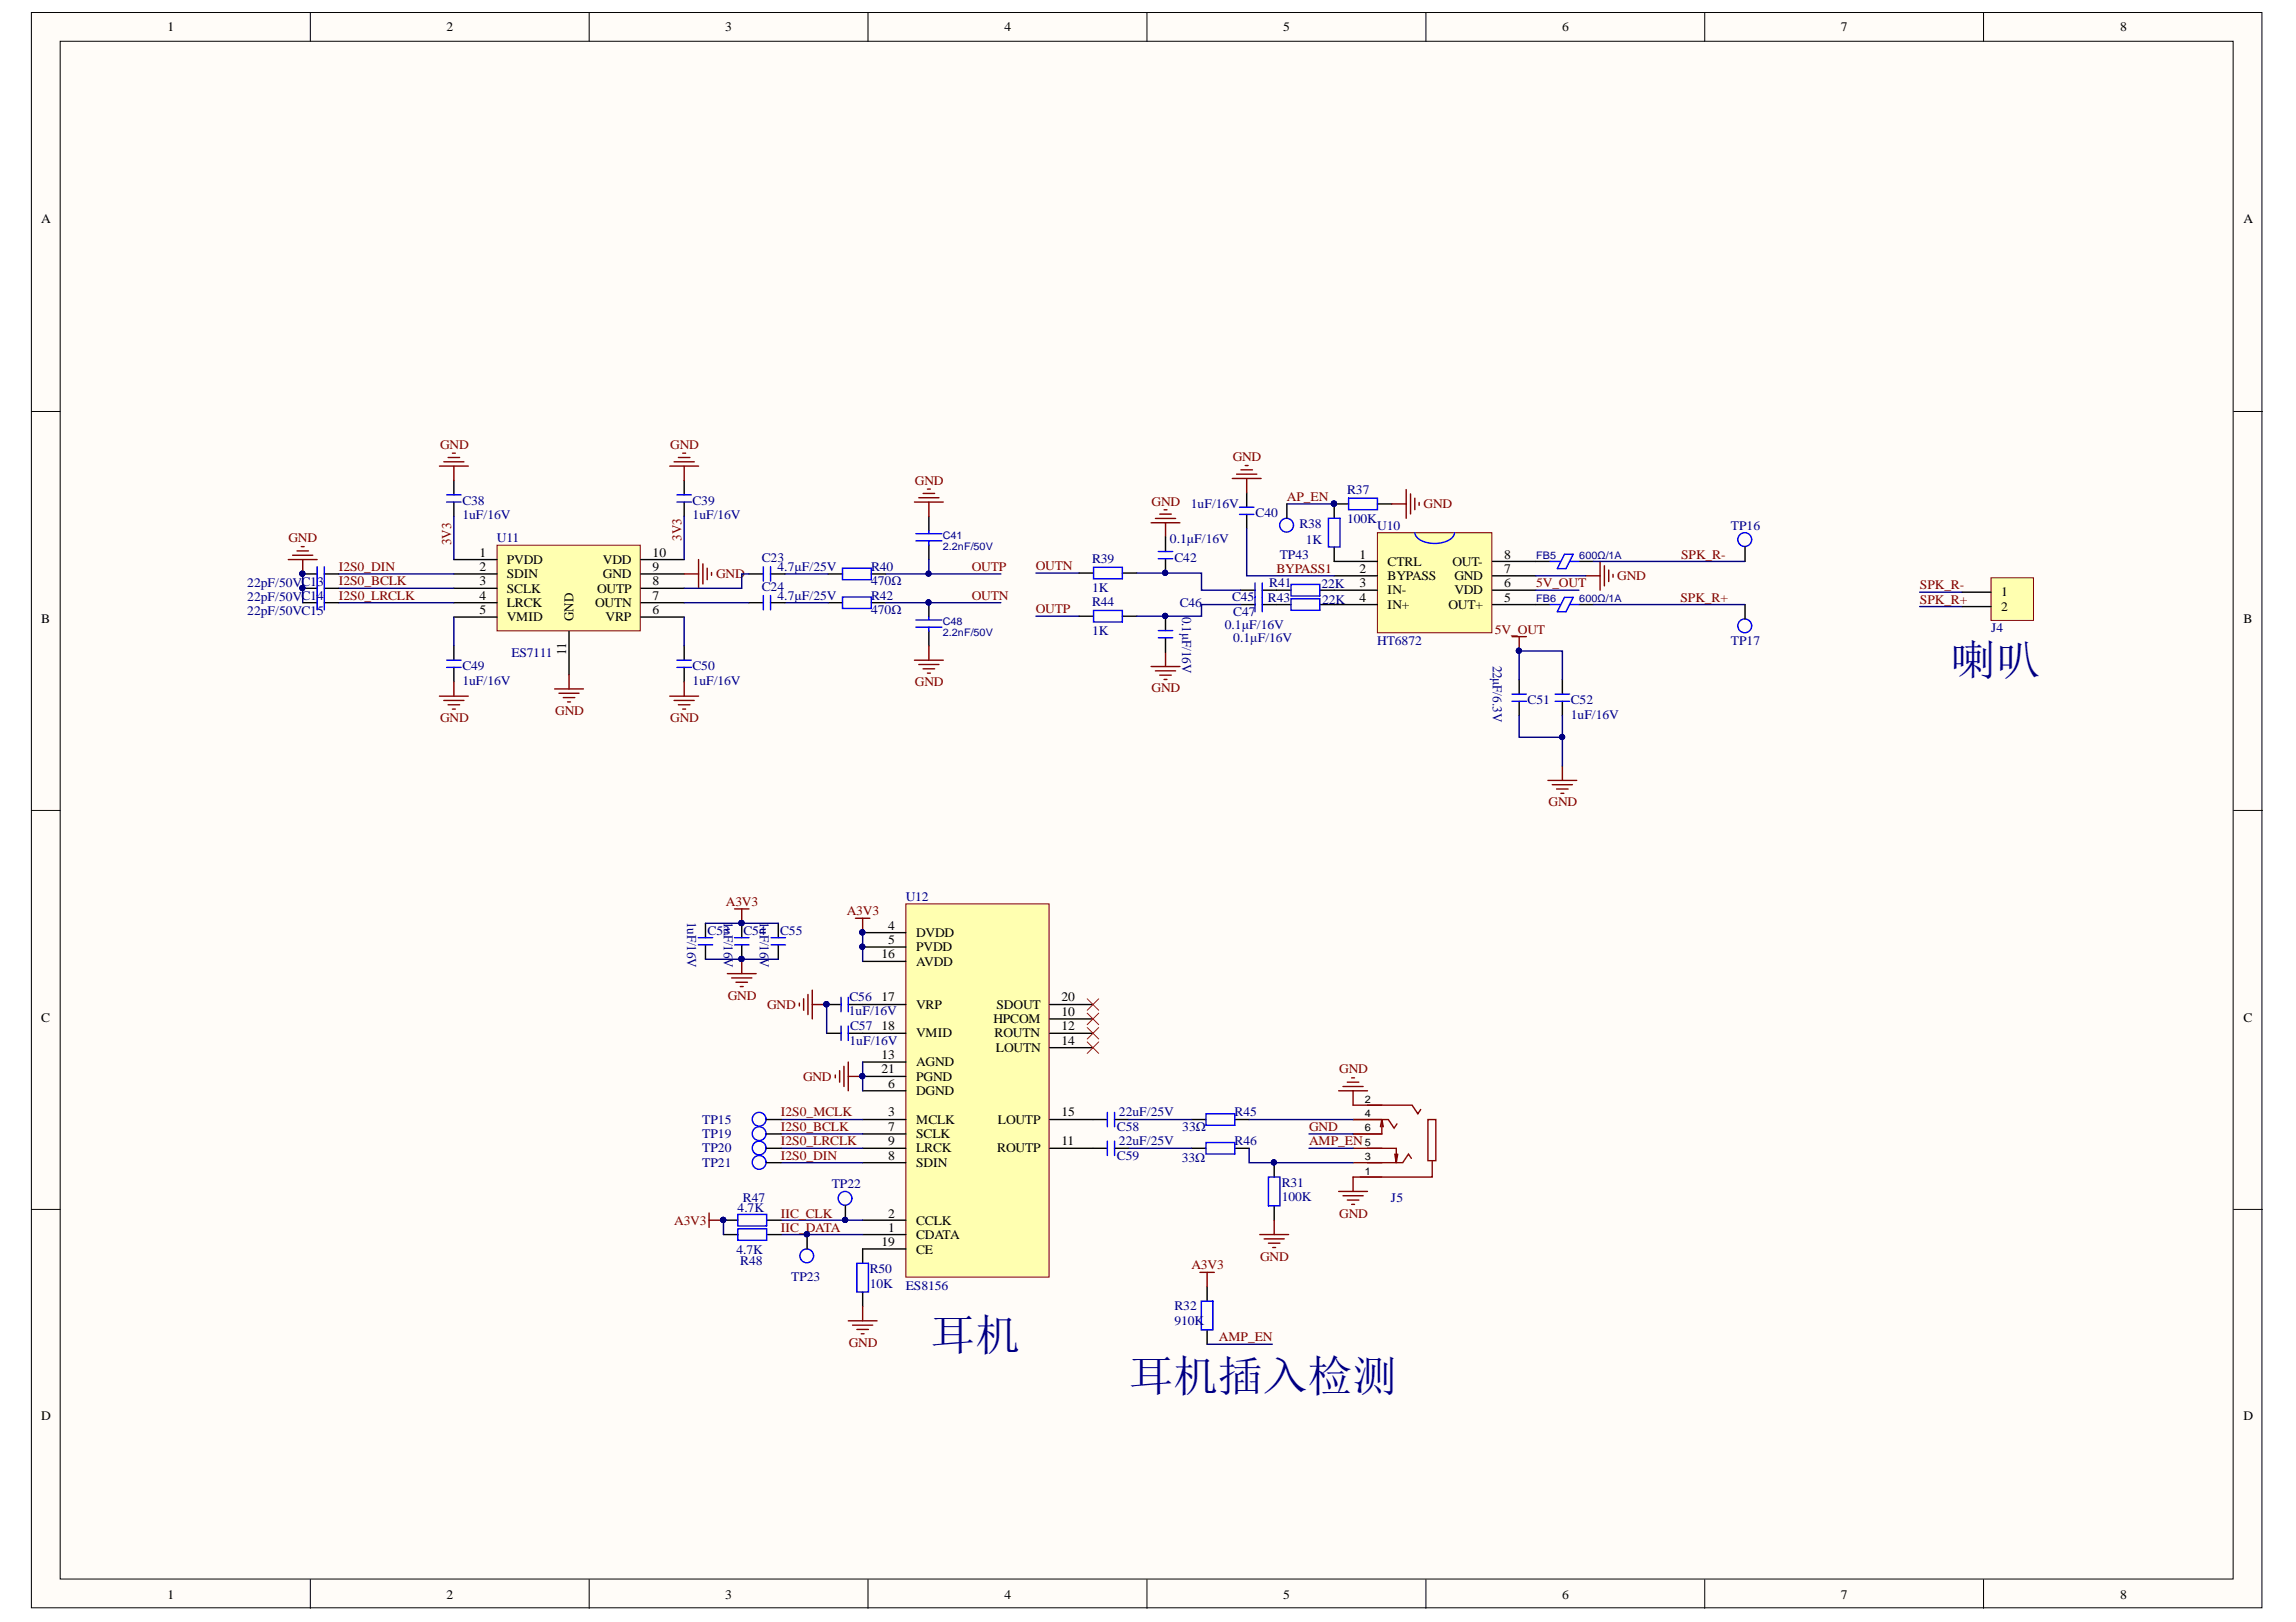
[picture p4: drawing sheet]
<svg xmlns="http://www.w3.org/2000/svg" width="297mm" height="210mm" viewBox="0 0 297 210" stroke-linecap="round" stroke-linejoin="round" font-family="sans-serif">
<defs><g id="words">
<g font-size="5.6" fill="#000080">
<text x="252.4" y="87.3">喇叭</text>
<text x="120.4" y="174.7">耳机</text>
<text x="146" y="180">耳机插入检测</text>
</g>
<g font-size="1.8" fill="#800000">
<text x="58.4" y="70.6" transform="rotate(-90 58.4 70.6)">3V3</text>
<text x="88.2" y="70" transform="rotate(-90 88.2 70)">3V3</text>
</g>
<g font-size="1.8">
<text x="74.2" y="80.4" transform="rotate(-90 74.2 80.4)">GND</text>
<text x="73.3" y="84.8" transform="rotate(-90 73.3 84.8)">11</text>
</g>
<g font-size="1.8" fill="#000080">
<text x="153" y="79.8" transform="rotate(90 153 79.8)">0.1μF/16V</text>
<text x="193.1" y="86.1" transform="rotate(90 193.1 86.1)">22μF/6.3V</text>
<text x="88.9" y="119.3" transform="rotate(90 88.9 119.3)">1uF/16V</text>
<text x="93.7" y="119.3" transform="rotate(90 93.7 119.3)">1uF/16V</text>
<text x="98.3" y="119.3" transform="rotate(90 98.3 119.3)">1uF/16V</text>
</g>
<g font-size="1.7">
<text x="21.7" y="4.1">1</text>
<text x="57.8" y="4.1">2</text>
<text x="93.8" y="4.1">3</text>
<text x="129.9" y="4.1">4</text>
<text x="166" y="4.1">5</text>
<text x="202.1" y="4.1">6</text>
<text x="238.2" y="4.1">7</text>
<text x="274.3" y="4.1">8</text>
<text x="5.3" y="28.9">A</text>
<text x="290.3" y="28.9">A</text>
<text x="62" y="73.9">2</text>
<text x="62" y="72">1</text>
<text x="62" y="77.6">4</text>
<text x="62" y="75.7">3</text>
<text x="65.6" y="74.8">SDIN</text>
<text x="65.6" y="73">PVDD</text>
<text x="65.6" y="76.7">SCLK</text>
<text x="77.2" y="76.7">OUTP</text>
<text x="78" y="74.8">GND</text>
<text x="78" y="73">VDD</text>
<text x="84.4" y="75.7">8</text>
<text x="84.4" y="73.9">9</text>
<text x="84.4" y="77.6">7</text>
<text x="84.4" y="72">10</text>
<text x="175.9" y="72.3">1</text>
<text x="175.9" y="74.1">2</text>
<text x="175.9" y="76">3</text>
<text x="175.9" y="77.9">4</text>
<text x="179.5" y="73.2">CTRL</text>
<text x="179.5" y="75.1">BYPASS</text>
<text x="179.5" y="76.9">IN-</text>
<text x="187.9" y="73.2">OUT-</text>
<text x="188.2" y="76.9">VDD</text>
<text x="188.2" y="75.1">GND</text>
<text x="194.6" y="77.9">5</text>
<text x="194.6" y="76">6</text>
<text x="194.6" y="74.1">7</text>
<text x="194.6" y="72.3">8</text>
<text x="258.9" y="77.2">1</text>
<text x="5.3" y="80.6">B</text>
<text x="62" y="79.5">5</text>
<text x="65.6" y="78.5">LRCK</text>
<text x="65.6" y="80.4">VMID</text>
<text x="77" y="78.5">OUTN</text>
<text x="78.3" y="80.4">VRP</text>
<text x="84.4" y="79.5">6</text>
<text x="179.5" y="78.8">IN+</text>
<text x="187.4" y="78.8">OUT+</text>
<text x="258.9" y="79">2</text>
<text x="290.3" y="80.6">B</text>
<text x="114" y="124">16</text>
<text x="114.9" y="120.3">4</text>
<text x="114.9" y="122.2">5</text>
<text x="118.5" y="121.2">DVDD</text>
<text x="118.5" y="123.1">PVDD</text>
<text x="118.5" y="124.9">AVDD</text>
<text x="114" y="129.6">17</text>
<text x="118.5" y="130.5">VRP</text>
<text x="128.9" y="130.5">SDOUT</text>
<text x="137.3" y="131.5">10</text>
<text x="137.3" y="129.6">20</text>
<text x="5.3" y="132.2">C</text>
<text x="114" y="137">13</text>
<text x="114" y="133.3">18</text>
<text x="118.5" y="138">AGND</text>
<text x="118.5" y="134.2">VMID</text>
<text x="128.5" y="132.4">HPCOM</text>
<text x="128.7" y="134.2">ROUTN</text>
<text x="128.8" y="136.1">LOUTN</text>
<text x="137.3" y="133.3">12</text>
<text x="137.3" y="135.2">14</text>
<text x="290.3" y="132.2">C</text>
<text x="114" y="138.9">21</text>
<text x="114.9" y="140.8">6</text>
<text x="118.5" y="141.7">DGND</text>
<text x="118.5" y="139.8">PGND</text>
<text x="114.9" y="144.5">3</text>
<text x="114.9" y="146.3">7</text>
<text x="114.9" y="148.2">9</text>
<text x="118.5" y="145.4">MCLK</text>
<text x="118.5" y="147.3">SCLK</text>
<text x="118.5" y="149.1">LRCK</text>
<text x="129" y="149.1">ROUTP</text>
<text x="129.1" y="145.4">LOUTP</text>
<text x="137.3" y="148.2">11</text>
<text x="137.3" y="144.5">15</text>
<text x="114.9" y="150.1">8</text>
<text x="118.5" y="151">SDIN</text>
<text x="114" y="161.3">19</text>
<text x="114.9" y="159.4">1</text>
<text x="114.9" y="157.6">2</text>
<text x="118.5" y="160.4">CDATA</text>
<text x="118.5" y="158.5">CCLK</text>
<text x="118.5" y="162.2">CE</text>
<text x="5.3" y="183.8">D</text>
<text x="290.3" y="183.8">D</text>
<text x="21.7" y="206.9">1</text>
<text x="57.8" y="206.9">2</text>
<text x="93.8" y="206.9">3</text>
<text x="129.9" y="206.9">4</text>
<text x="166" y="206.9">5</text>
<text x="202.1" y="206.9">6</text>
<text x="238.2" y="206.9">7</text>
<text x="274.3" y="206.9">8</text>
</g>
<g font-size="1.7" fill="#800000">
<text x="56.9" y="58.1">GND</text>
<text x="86.7" y="58.1">GND</text>
<text x="159.5" y="59.7">GND</text>
<text x="118.4" y="62.7">GND</text>
<text x="149" y="65.4">GND</text>
<text x="166.5" y="64.8">AP_EN</text>
<text x="184.2" y="65.8">GND</text>
<text x="37.3" y="70.2">GND</text>
<text x="43.8" y="75.7">I2S0_BCLK</text>
<text x="43.8" y="77.6">I2S0_LRCLK</text>
<text x="43.8" y="73.9">I2S0_DIN</text>
<text x="92.6" y="74.8">GND</text>
<text x="125.7" y="73.9">OUTP</text>
<text x="125.7" y="77.6">OUTN</text>
<text x="134" y="73.8">OUTN</text>
<text x="165.1" y="74.1">BYPASS1</text>
<text x="198.7" y="76">5V_OUT</text>
<text x="209.2" y="75.1">GND</text>
<text x="217.4" y="77.9">SPK_R+</text>
<text x="217.5" y="72.3">SPK_R-</text>
<text x="248.4" y="76.3">SPK_R-</text>
<text x="134" y="79.4">OUTP</text>
<text x="193.4" y="82">5V_OUT</text>
<text x="248.4" y="78.1">SPK_R+</text>
<text x="118.4" y="88.8">GND</text>
<text x="149" y="89.6">GND</text>
<text x="56.9" y="93.4">GND</text>
<text x="71.8" y="92.5">GND</text>
<text x="86.7" y="93.4">GND</text>
<text x="200.3" y="104.3">GND</text>
<text x="93.9" y="117.3">A3V3</text>
<text x="109.6" y="118.4">A3V3</text>
<text x="94.2" y="129.3">GND</text>
<text x="99.2" y="130.5">GND</text>
<text x="103.9" y="139.8">GND</text>
<text x="173.3" y="138.9">GND</text>
<text x="101" y="146.3">I2S0_BCLK</text>
<text x="101" y="148.2">I2S0_LRCLK</text>
<text x="101" y="144.5">I2S0_MCLK</text>
<text x="169.4" y="146.3">GND</text>
<text x="169.4" y="148.2">AMP_EN</text>
<text x="101" y="150.1">I2S0_DIN</text>
<text x="87.2" y="158.5">A3V3</text>
<text x="101" y="157.6">IIC_CLK</text>
<text x="101" y="159.4">IIC_DATA</text>
<text x="173.3" y="157.6">GND</text>
<text x="154.1" y="164.3">A3V3</text>
<text x="163" y="163.2">GND</text>
<text x="157.7" y="173.6">AMP_EN</text>
<text x="109.8" y="174.3">GND</text>
</g>
<g font-size="1.7" fill="#000080">
<text x="59.8" y="65.3">C38</text>
<text x="89.6" y="65.3">C39</text>
<text x="154.1" y="65.7">1uF/16V</text>
<text x="174.3" y="63.9">R37</text>
<text x="59.8" y="67.2">1uF/16V</text>
<text x="64.3" y="70.2">U11</text>
<text x="89.6" y="67.2">1uF/16V</text>
<text x="151.4" y="70.3">0.1μF/16V</text>
<text x="162.4" y="67">C40</text>
<text x="168.1" y="68.4">R38</text>
<text x="168.9" y="70.4">1K</text>
<text x="174.3" y="67.6">100K</text>
<text x="178.2" y="68.6">U10</text>
<text x="223.9" y="68.6">TP16</text>
<text x="32" y="77.8">22pF/50VC14</text>
<text x="32" y="75.9">22pF/50VC13</text>
<text x="98.6" y="76.5">C24</text>
<text x="98.6" y="72.8">C23</text>
<text x="100.6" y="77.6">4.7μF/25V</text>
<text x="100.6" y="73.9">4.7μF/25V</text>
<text x="112.7" y="73.9">R40</text>
<text x="112.7" y="75.7">470Ω</text>
<text x="112.7" y="77.6">R42</text>
<text x="141.3" y="72.9">R39</text>
<text x="141.3" y="76.6">1K</text>
<text x="151.9" y="72.7">C42</text>
<text x="159.4" y="77.8">C45</text>
<text x="164" y="77.9">R43</text>
<text x="164.2" y="76">R41</text>
<text x="165.6" y="72.3">TP43</text>
<text x="171" y="76.1">22K</text>
<text x="32" y="79.6">22pF/50VC15</text>
<text x="112.7" y="79.5">470Ω</text>
<text x="141.3" y="78.5">R44</text>
<text x="141.3" y="82.2">1K</text>
<text x="152.6" y="78.5">C46</text>
<text x="158.5" y="81.4">0.1μF/16V</text>
<text x="159.6" y="79.7">C47</text>
<text x="159.6" y="83">0.1μF/16V</text>
<text x="171.1" y="78.1">22K</text>
<text x="178.2" y="83.4">HT6872</text>
<text x="223.9" y="83.4">TP17</text>
<text x="257.6" y="81.8">J4</text>
<text x="59.8" y="86.7">C49</text>
<text x="59.8" y="88.6">1uF/16V</text>
<text x="66.2" y="85">ES7111</text>
<text x="89.6" y="86.7">C50</text>
<text x="89.6" y="88.6">1uF/16V</text>
<text x="197.6" y="91.1">C51</text>
<text x="203.2" y="91.1">C52</text>
<text x="203.2" y="93">1uF/16V</text>
<text x="117.2" y="116.6">U12</text>
<text x="91.5" y="121">C53</text>
<text x="96.2" y="121">C54</text>
<text x="100.9" y="121">C55</text>
<text x="109.8" y="131.4">1uF/16V</text>
<text x="109.9" y="129.6">C56</text>
<text x="109.9" y="135.2">1uF/16V</text>
<text x="110" y="133.3">C57</text>
<text x="90.9" y="145.4">TP15</text>
<text x="90.9" y="147.3">TP19</text>
<text x="90.9" y="149.1">TP20</text>
<text x="144.5" y="146.3">C58</text>
<text x="144.8" y="144.4">22uF/25V</text>
<text x="144.8" y="148.1">22uF/25V</text>
<text x="153" y="146.3">33Ω</text>
<text x="159.7" y="144.5">R45</text>
<text x="159.7" y="148.2">R46</text>
<text x="90.9" y="151">TP21</text>
<text x="96.1" y="155.6">R47</text>
<text x="107.6" y="153.8">TP22</text>
<text x="144.5" y="150.1">C59</text>
<text x="152.9" y="150.4">33Ω</text>
<text x="165.8" y="153.6">R31</text>
<text x="165.8" y="155.5">100K</text>
<text x="179.9" y="155.6">J5</text>
<text x="95.4" y="156.9">4.7K</text>
<text x="95.3" y="162.2">4.7K</text>
<text x="95.8" y="163.8">R48</text>
<text x="102.4" y="165.8">TP23</text>
<text x="112.5" y="164.8">R50</text>
<text x="112.5" y="166.6">10K</text>
<text x="117.2" y="166.9">ES8156</text>
<text x="151.9" y="169.6">R32</text>
<text x="151.9" y="171.4">910K</text>
</g>
<g font-size="1.4" fill="#000080">
<text x="122" y="69.7">C41</text>
<text x="122" y="71.2">2.2nF/50V</text>
<text x="198.7" y="72.4">FB5</text>
<text x="198.7" y="77.9">FB6</text>
<text x="204.3" y="72.4">600Ω/1A</text>
<text x="204.3" y="77.9">600Ω/1A</text>
<text x="122" y="80.9">C48</text>
<text x="122" y="82.3">2.2nF/50V</text>
</g>
<g font-size="1.4">
<text x="176.6" y="142.7">2</text>
<text x="176.6" y="144.6">4</text>
<text x="176.6" y="148.3">5</text>
<text x="176.6" y="146.4">6</text>
<text x="176.6" y="152">1</text>
<text x="176.6" y="150.1">3</text>
</g>
</g></defs>
<g fill="#fffcf8" stroke="#000" stroke-width=".13">
<path d="M4.1 1.6h288.5v206.5h-288.5z"/>
<path d="M7.8 5.3h281.1v199h-281.1z"/>
</g>
<g fill="none" stroke="#000" stroke-width=".13">
<path d="M40.2 1.6v3.7M76.2 1.6v3.7M112.3 1.6v3.7M148.4 1.6v3.7M184.5 1.6v3.7M220.5 1.6v3.7M256.6 1.6v3.7M4.1 53.2h3.7M289 53.2h3.7M4.1 104.9h3.7M289 104.9h3.7M4.1 156.5h3.7"/>
<path d="M289 156.5h3.7M40.2 204.4v3.7M76.2 204.4v3.7M112.3 204.4v3.7M148.4 204.4v3.7M184.5 204.4v3.7M220.5 204.4v3.7M256.6 204.4v3.7"/>
</g>
<path d="M161.3 63.8v1.8M161.3 66.6v1.8M196.5 88v1.8M196.5 90.8v1.8M202.1 88v1.8M202.1 90.8v1.8" fill="none" stroke="#000" stroke-width=".18"/>
<path d="M160.4 66.6h1.8M160.4 65.6h1.8M195.6 89.8h1.9M195.6 90.8h1.9M201.2 89.8h1.9M201.2 90.8h1.9" fill="none" stroke="#00f" stroke-width=".18"/>
<path d="M202.1 99.1v1.9M200.3 101h3.7M200.8 101.5h2.6M201.4 102.1h1.5M201.9 102.7h.4" fill="none" stroke="#800000" stroke-width=".18"/>
<path d="M178.2 68.9h14.8v13h-14.8z" fill="#ffffb0" stroke="#800000" stroke-width=".13"/>
<g fill="none" stroke="#000" stroke-width=".18">
<path d="M160.5 76.4h1.9M160.5 78.2h1.9M163.3 76.4h3.7M163.3 78.2h3.7M170.7 76.4h7.5M170.7 78.2h7.5M172.6 70.8v1.9h5.6M172.6 74.5h5.6M174.5 65.2h-1.9v1.9M178.2 65.2h1.9M193.1 72.7h7.4M193.1 74.5h5.6"/>
<path d="M193.1 76.4h5.6M193.1 78.2h7.4M204.3 72.7h1.8M204.3 78.2h1.8M225.8 70.8v1.9M225.8 78.2v1.9"/>
</g>
<g fill="none" stroke="#00f" stroke-width=".18">
<path d="M162.4 75.4v3.8M163.3 75.4v3.8M167 75.6h3.7v1.5h-3.7zM167 77.5h3.7v1.5h-3.7zM171.9 67.1h1.5v3.7h-1.5zM174.5 64.5h3.7v1.5h-3.7zM188.2 68.9a1.57 1.57 0 0 1-1.3 1.2 3.9 3.9 0 0 1-3.5-.4l-.3-.4-.1-.4"/>
<circle cx="225.7" cy="69.8" r=".89"/>
<circle cx="225.7" cy="81" r=".89"/>
</g>
<path d="M148.9 67.6h3.7M149.5 67.1h2.6M150 66.5h1.5M150.6 66h.4M150.8 67.6v1.9M205.1 74.5h1.9M207 72.7v3.7M207.6 73.2v2.6M208.1 73.8v1.5M208.7 74.3v.4M195.6 82.4h1.9M196.5 82.4v1.8" fill="none" stroke="#800000" stroke-width=".18"/>
<path d="M200.5 72.7h1.3M200.5 78.2h1.3M202.4 71.7h1.1l-.9 1.9h-1.1zM202.4 77.3h1.1l-.9 1.9h-1.1zM203.2 72.7h1.1M203.2 78.2h1.1" fill="none" stroke="#000bff" stroke-width=".18"/>
<g fill="#000080" stroke="#000080" stroke-width=".13">
<circle cx="172.6" cy="65.2" r=".34"/>
<circle cx="202.1" cy="95.4" r=".34"/>
<circle cx="196.5" cy="84.2" r=".33"/>
</g>
<path d="M134 79.7h5.6M198.7 76.4h5.6M196.5 92.6v2.8h5.6M196.5 88v-3.8h5.6v3.8M202.1 92.6v6.5" fill="none" stroke="#000080" stroke-width=".18"/>
<path d="M64.3 70.6h18.5v11h-18.5z" fill="#ffffb0" stroke="#800000" stroke-width=".13"/>
<g fill="none" stroke="#000" stroke-width=".18">
<path d="M58.7 74.3h5.6M58.7 76.1h5.6M58.7 79.9h5.6M58.7 72.4h5.6M58.7 78h5.6M58.7 62.2v1.8M58.7 65v1.8M82.9 74.3h5.6M82.9 76.1h5.6M82.9 79.9h5.6M82.9 72.4h5.6M82.9 78h5.6"/>
<path d="M88.5 62.2v1.8M88.5 65v1.8M107.1 74.3h1.9M107.1 78h1.9M112.7 74.3h1.9M112.7 78h1.9M120.2 66.8v1.9M120.2 70.6v1.8M120.2 78v1.9M139.6 74.2h1.9M139.6 79.7h1.9M145.2 74.2h1.9"/>
<path d="M145.2 79.7h1.9M150.8 69.5v1.9M150.8 72.3v1.9M150.8 79.7v1.9M58.7 83.6v1.8M58.7 86.4v1.8M73.6 81.7v5.6M88.5 83.6v1.8M88.5 86.4v1.8M120.2 81.7v1.9M150.8 82.5v1.9"/>
</g>
<g fill="none" stroke="#00f" stroke-width=".18">
<path d="M57.8 64h1.8M57.8 65h1.8M87.6 64h1.8M87.6 65h1.8M109 73.5h3.7v1.5h-3.7zM109 77.3h3.7v1.4h-3.7zM141.5 73.4h3.7v1.5h-3.7zM141.5 79h3.7v1.5h-3.7zM149.9 72.3h1.8M149.9 71.4h1.8M57.8 85.4h1.8M57.8 86.4h1.8"/>
<path d="M87.6 85.4h1.8M87.6 86.4h1.8M149.9 82.5h1.8M149.9 81.6h1.8"/>
</g>
<path d="M118.5 70h3.3M118.5 69.1h3.3M120.2 68.7v.4M120.2 70v.6M120.2 79.9v.3M118.5 81.2h3.3M118.5 80.2h3.3M120.2 81.2v.5" fill="none" stroke="#000bff" stroke-width=".18"/>
<g fill="none" stroke="#000080" stroke-width=".18">
<path d="M43.8 74.3h14.9M43.8 78h14.9M43.8 76.1h14.9M58.7 66.8v5.6M58.7 79.9v3.7M88.5 66.8v5.6M88.5 79.9v3.7M101.5 74.3h5.6M101.5 78h5.6M114.6 78h14.9M120.2 72.4v1.9h-5.6M120.2 74.3h9.3"/>
<path d="M134 74.2h5.6M147.1 74.2h8.3v2.2h5.1M160.5 78.2h-5.1v1.5h-8.3M161.3 68.4v6.1h11.3M166.5 65.2h6.1M198.7 74.5h6.4M206.1 72.7h19.7M206.1 78.2h19.7M248.3 76.6h5.6M248.3 78.5h5.6"/>
</g>
<g fill="#000080" stroke="#000080" stroke-width=".13">
<circle cx="120.1" cy="74.2" r=".33"/>
<circle cx="120.1" cy="78" r=".33"/>
<circle cx="150.7" cy="74.1" r=".33"/>
<circle cx="150.7" cy="79.7" r=".33"/>
<circle cx="172.6" cy="65.2" r=".34"/>
</g>
<g fill="none" stroke="#800000" stroke-width=".18">
<path d="M57.4 59.8h2.6M58 59.2h1.5M58.5 58.6h.4M87.2 59.8h2.6M87.8 59.2h1.5M88.3 58.6h.4M56.9 60.3h3.7M58.7 60.3v1.9M86.7 60.3h3.7M88.5 60.3v1.9M88.5 74.3h1.9M90.4 72.4v3.7"/>
<path d="M90.9 73v2.6M91.5 73.5v1.5M92.1 74.1v.4M118.3 65h3.7M118.9 64.4h2.6M119.4 63.9h1.5M120 63.3h.4M120.2 65v1.8M159.4 61.9h3.8M160 61.4h2.6M160.5 60.8h1.5M161.1 60.2h.4"/>
<path d="M161.3 61.9v1.9M180.1 65.2h1.8M181.9 63.4v3.7M182.5 63.9v2.6M183 64.5v1.5M183.6 65v.4M56.9 90.1h3.7M57.4 90.6h2.6M58 91.2h1.5M58.5 91.8h.4M58.7 88.2v1.9M71.8 89.2h3.7"/>
<path d="M72.3 89.7h2.6M72.9 90.3h1.5M73.4 90.8h.4M73.6 87.3v1.9M86.7 90.1h3.7M87.2 90.6h2.6M87.8 91.2h1.5M88.3 91.8h.4M88.5 88.2v1.9M118.3 85.4h3.7M118.9 86h2.6M119.4 86.6h1.5"/>
<path d="M120 87.1h.4M120.2 83.6v1.8M148.9 86.3h3.7M149.5 86.8h2.6M150 87.4h1.5M150.6 87.9h.4M150.8 84.4v1.9"/>
</g>
<path d="M117.2 117h18.5v48.3h-18.5z" fill="#ffffb0" stroke="#800000" stroke-width=".13"/>
<g fill="none" stroke="#000" stroke-width=".18">
<path d="M39.2 78h1.8M39.2 74.3h1.8M39.2 76.1h1.8M42 78h1.8M42 74.3h1.8M42 76.1h1.8M96.9 78h1.9M96.9 74.3h1.9M99.7 78h1.8M99.7 74.3h1.8M91.3 119.5v1.8M96 119.5v1.8"/>
<path d="M100.7 119.5v1.8M91.3 122.3v1.8M96 122.3v1.8M100.7 122.3v1.8M106.9 133.7h1.9M106.9 130h1.9M109.7 133.7h7.5M109.7 130h7.5M111.6 120.7h5.6M111.6 122.6h5.6M111.6 137.4h5.6M111.6 124.4h5.6"/>
<path d="M111.6 139.3h5.6M135.8 131.9h5.6M135.8 133.7h5.6M135.8 135.6h5.6M135.8 130h5.6M93.6 159.8h1.9M93.6 157.9h1.9M99.2 159.8h1.8M99.2 157.9h1.8M99.2 144.9h1.8M99.2 146.7h1.8M99.2 150.5h1.8"/>
<path d="M99.2 148.6h1.8M104.4 159.8v1.8M109.4 156v1.9M111.6 159.8h5.6M111.6 157.9h5.6M111.6 144.9h5.6M111.6 141.2h5.6M111.6 146.7h5.6M111.6 150.5h5.6M111.6 148.6h5.6M135.8 144.9h7.5M135.8 148.6h7.5"/>
<path d="M144.2 144.9h1.9M144.2 148.6h1.9M154.2 144.9h1.8M154.2 148.6h1.8M159.7 144.9h1.9M159.7 148.6h1.9M164.8 150.5v1.8M164.8 156v1.9M111.6 167.2v1.9M117.2 161.6h-5.6v1.9M156.2 166.5v1.9M156.2 172.1v1.9"/>
</g>
<g fill="#000080" stroke="#000080" stroke-width=".13">
<circle cx="111.6" cy="120.7" r=".33"/>
<circle cx="111.6" cy="122.5" r=".33"/>
<circle cx="111.6" cy="139.3" r=".33"/>
<circle cx="164.8" cy="150.4" r=".33"/>
<circle cx="95.9" cy="119.4" r=".34"/>
<circle cx="95.9" cy="124.1" r=".34"/>
<circle cx="106.9" cy="130" r=".34"/>
<circle cx="109.3" cy="157.9" r=".34"/>
<circle cx="104.4" cy="159.7" r=".34"/>
<circle cx="93.6" cy="157.9" r=".34"/>
<circle cx="39.1" cy="76.1" r=".33"/>
<circle cx="39.1" cy="74.2" r=".33"/>
</g>
<path d="M175.1 144.9h4.5l.8 1.1 .3-.6M176.9 148.6h3.7v1.9l-.1-1.2M176.9 143h5.8l.7 1.1 .4-.5M178.8 144.9l-.2 .9M179 145.8l-.2-.9v1.8h-3.7M180.8 149.3l-.2 1.2M182.6 149.9l-.4-.6-.7 1.2h-4.6M184.7 144.9h1.1v5.3h-1.1zM185.3 150.3v2h-9.3" fill="none" stroke="#a00000" stroke-width=".18"/>
<path d="M175.1 152.3h3.7M175.1 143h3.7M175.1 150.5h3.7M175.1 144.9h3.7M175.1 148.6h3.7M175.1 146.7h3.7" fill="none" stroke="#800" stroke-width=".18"/>
<g fill="none" stroke="#00f" stroke-width=".18">
<path d="M41 73.3v5.6M42 73.3v5.6M98.8 73.3v1.9M98.8 77.1v1.8M99.7 73.3v1.9M99.7 77.1v1.8M90.3 122.3h1.9M90.3 121.3h1.9M95 122.3h1.9M95 121.3h1.9M99.8 122.3h1.8M99.8 121.3h1.8"/>
<path d="M108.8 129.1v1.8M108.8 132.8v1.8M109.7 129.1v1.8M109.7 132.8v1.8M95.5 157.2h3.7v1.4h-3.7zM95.5 159h3.7v1.5h-3.7zM143.3 144v1.8M143.3 147.7v1.8M144.2 144v1.8M144.2 147.7v1.8M156 144.1h3.7v1.5h-3.7zM156 147.9h3.7v1.4h-3.7z"/>
<path d="M164.1 152.3h1.5v3.7h-1.5zM110.9 163.5h1.4v3.7h-1.4zM155.4 168.4h1.5v3.7h-1.5z"/>
<circle cx="98.2" cy="148.6" r=".89"/>
<circle cx="98.2" cy="144.8" r=".89"/>
<circle cx="98.2" cy="146.7" r=".89"/>
<circle cx="98.2" cy="150.4" r=".89"/>
<circle cx="109.3" cy="155.1" r=".89"/>
<circle cx="104.4" cy="162.5" r=".89"/>
</g>
<g fill="none" stroke="#000080" stroke-width=".18">
<path d="M39.2 74.3v3.7M88.5 78h8.4M96.9 74.3h-.9v1.8h-7.5M91.3 119.5h9.4M91.3 124.1h9.4M106.9 130v3.7M111.6 120.7v3.7M111.6 137.4v3.8M93.6 157.9v1.9M101 157.9h10.6M101 159.8h10.6M101 144.9h10.6"/>
<path d="M101 148.6h10.6M101 146.7h10.6M101 150.5h10.6M146.1 144.9h8.1M146.1 148.6h8.1M161.6 148.6v1.9h13.5M161.6 144.9h13.5M169.4 148.6h5.7M169.4 146.7h5.7M156.2 174h8.4"/>
</g>
<g fill="none" stroke="#800000" stroke-width=".18">
<path d="M37.3 72.4h3.7M37.9 71.9h2.6M38.4 71.3h1.5M39 70.7h.4M39.2 72.4v1.9M95 117.6h1.9M96 117.6v1.9M110.7 118.8h1.8M111.6 118.8v1.9M94.1 126h3.7M94.7 126.6h2.6M95.2 127.1h1.5"/>
<path d="M95.8 127.7h.3M96 124.1v1.9M103.4 129.8v.4M104 129.3v1.4M104.5 128.7v2.6M105.1 128.1v3.8M105.1 130h1.8M108.1 139.1v.4M108.6 138.6v1.4M109.2 138v2.6M109.7 137.4v3.8M109.7 139.3h1.9"/>
<path d="M174.9 139.5h.3M91.7 157v1.8M91.7 157.9h1.9M163 159.8h3.7M164.8 157.9v1.9M173.2 141.2h3.7M173.2 154.2h3.7M173.7 140.6h2.7M173.7 154.7h2.7M174.3 140h1.5M174.3 155.3h1.5M174.9 155.9h.3"/>
<path d="M175.1 141.2v1.8M175.1 152.3v1.9M109.7 170.9h3.8M110.3 171.5h2.6M110.9 172h1.4M111.4 172.6h.4M111.6 169.1v1.8M155.2 164.7h1.9M156.2 164.7v1.8M163.5 160.3h2.6M164.1 160.9h1.5M164.7 161.4h.3"/>
</g>
<path d="M140.7 129.3l1.4 1.4M140.7 131.1l1.4 1.5M140.7 133l1.4 1.5M140.7 134.8l1.4 1.5M142.1 129.3l-1.4 1.4M142.1 131.1l-1.4 1.5M142.1 133l-1.4 1.5M142.1 134.8l-1.4 1.5" fill="none" stroke="#f00" stroke-width=".13"/>
<path d="M257.6 74.8h5.5v5.5h-5.5z" fill="#ffffb0" stroke="#800000" stroke-width=".13"/>
<path d="M166.5 65.2v1.9M253.9 76.6h3.7M253.9 78.5h3.7" fill="none" stroke="#000" stroke-width=".18"/>
<circle cx="166.4" cy="68" r=".89" fill="none" stroke="#00f" stroke-width=".18"/>
<use href="#words"/>
</svg>
